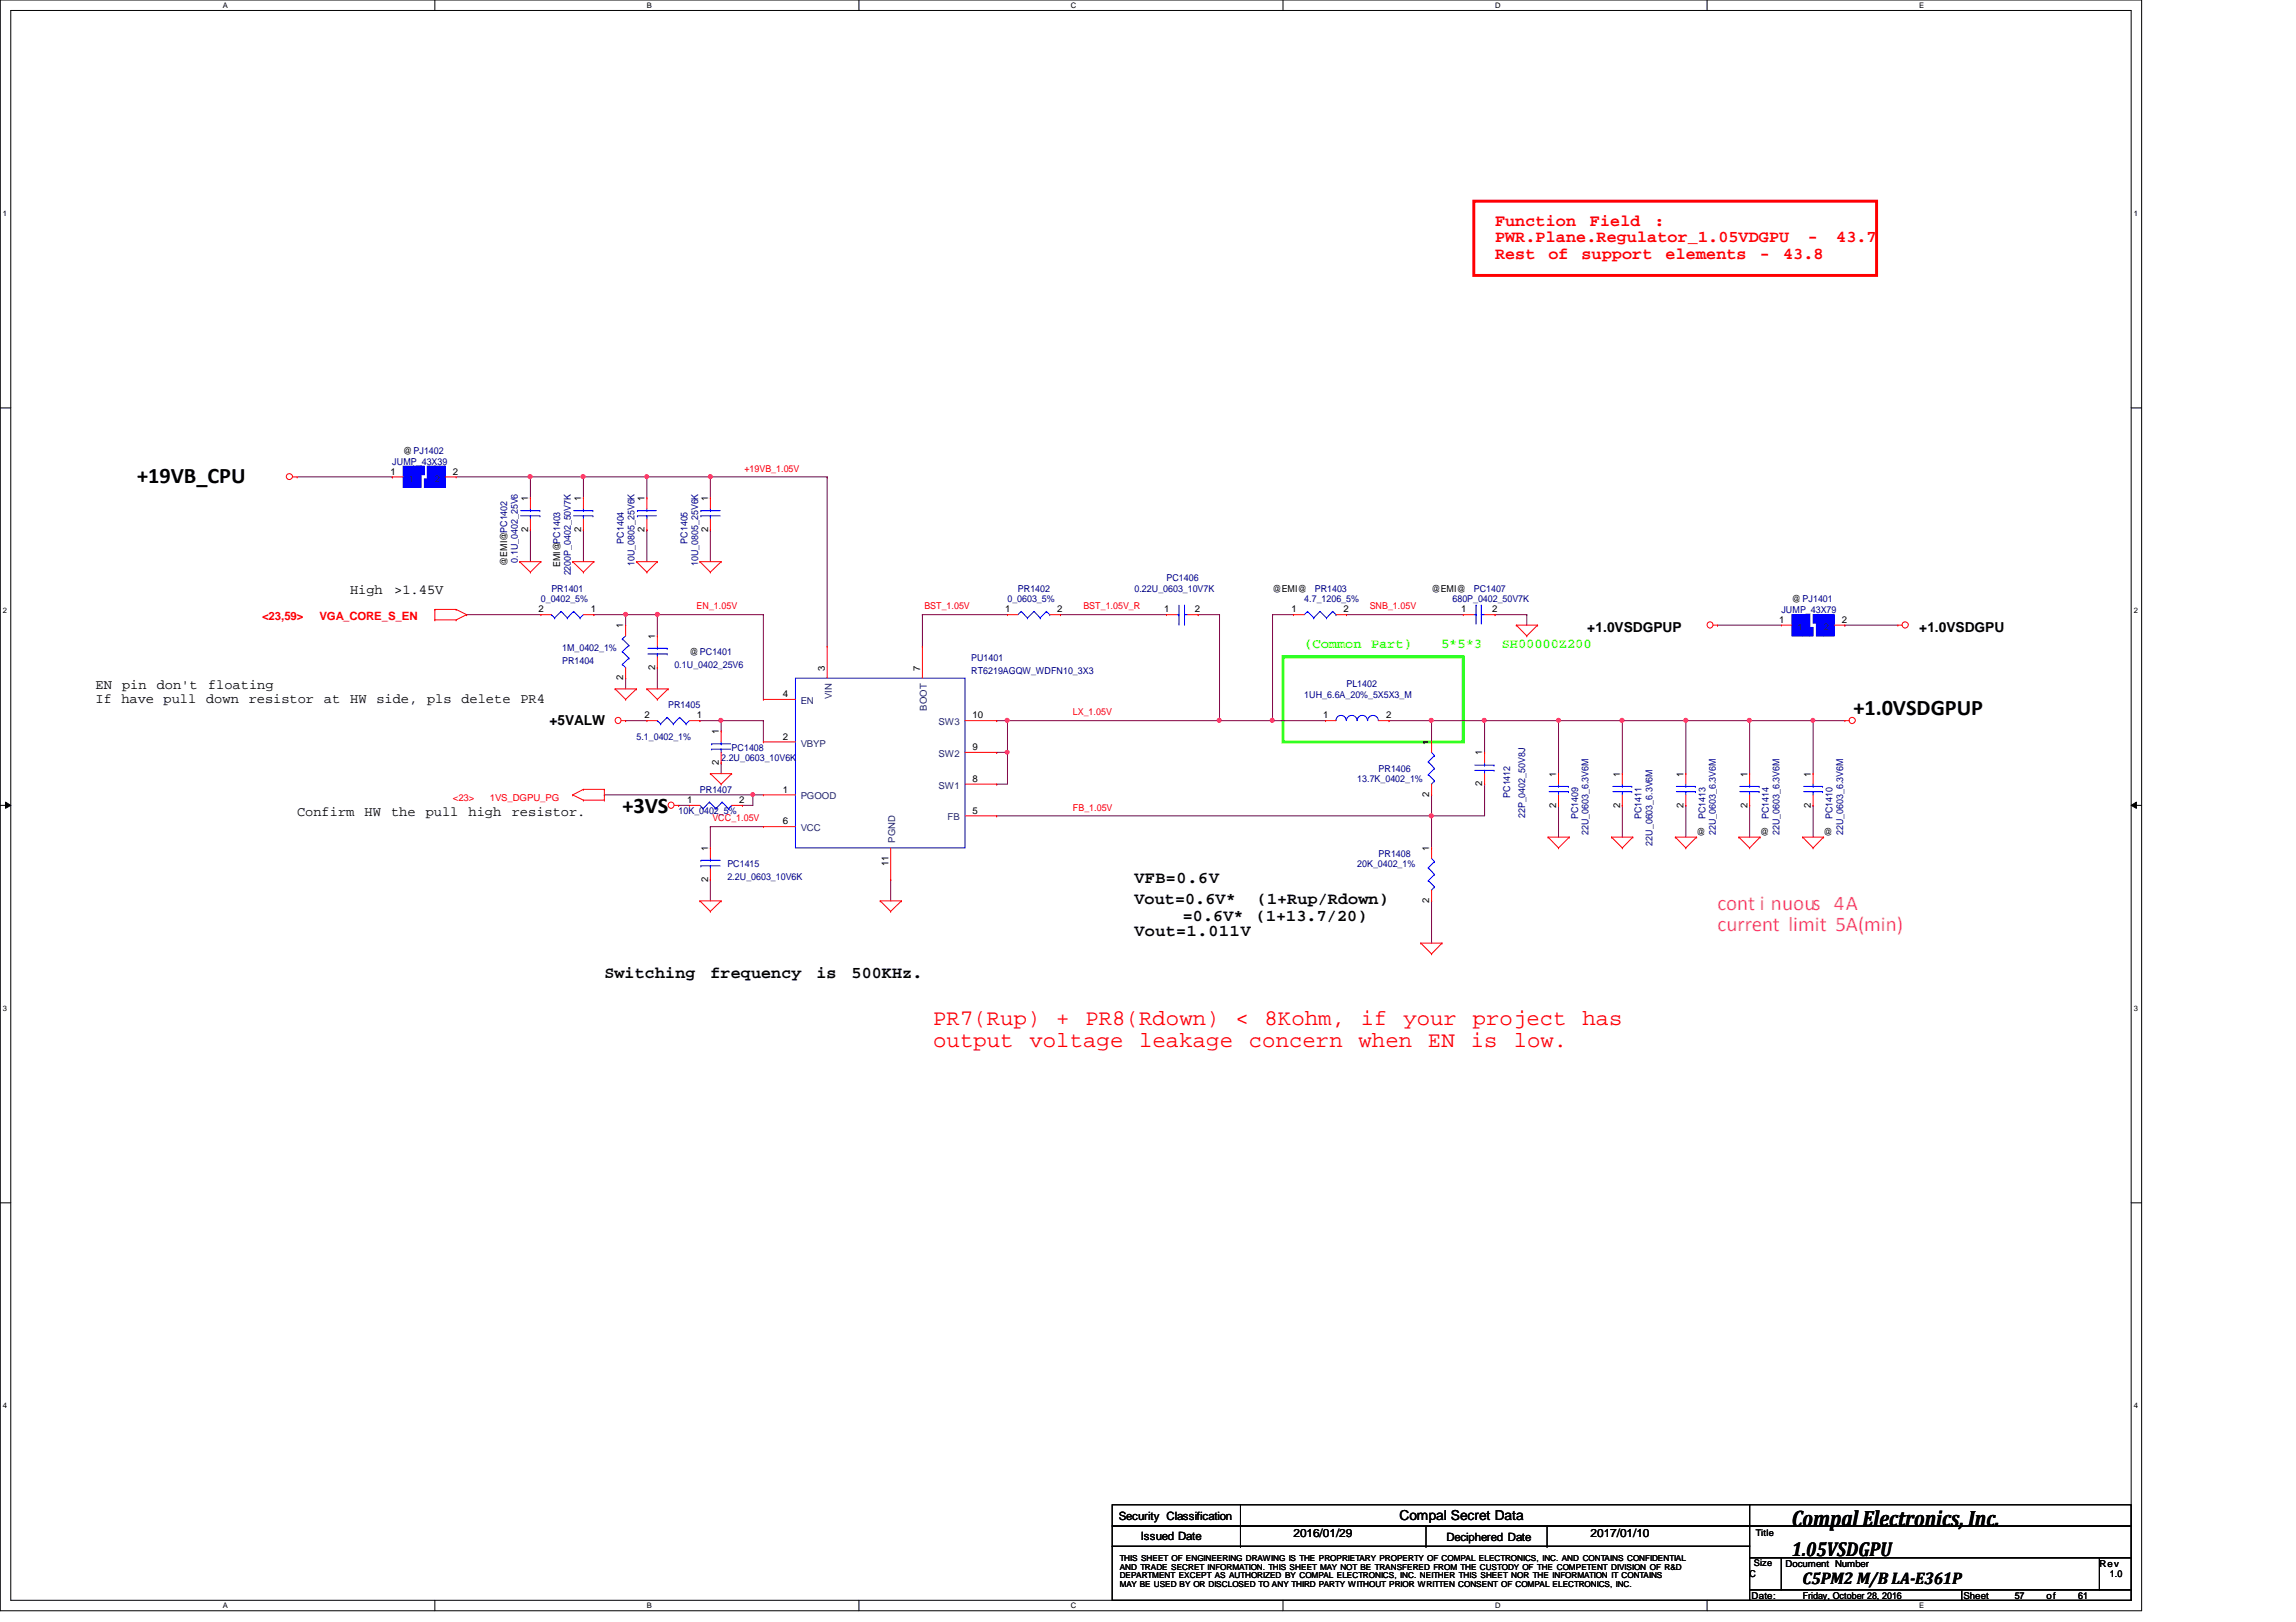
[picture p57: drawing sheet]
<svg xmlns="http://www.w3.org/2000/svg" width="297mm" height="210mm" viewBox="0 0 297 210" stroke-linecap="round" stroke-linejoin="round" font-family="sans-serif">
<defs><g id="words">
<g font-size="2.9">
<text x="17.7" y="62.5">+19VB_CPU</text>
<text x="239.8" y="92.6">+1.0VSDGPUP</text>
<text x="80.5" y="105.2">+3VS</text>
<text x="231.8" y="197.5">Compal Electronics, Inc.</text>
</g>
<g font-size="2.9" fill="#f00">
<text x="120.7" y="135.5">output</text>
<text x="120.7" y="132.6">PR7(Rup)</text>
<text x="133.2" y="135.5">voltage</text>
<text x="136.7" y="132.6">+</text>
<text x="140.4" y="132.6">PR8(Rdown)</text>
<text x="147.4" y="135.5">leakage</text>
<text x="159.8" y="132.6">&lt;</text>
<text x="161.6" y="135.5">concern</text>
<text x="163.6" y="132.6">8Kohm,</text>
<text x="175.8" y="135.5">when</text>
<text x="176.1" y="132.6">if</text>
<text x="181.6" y="132.6">your</text>
<text x="184.7" y="135.5">EN</text>
<text x="190.3" y="135.5">is</text>
<text x="190.5" y="132.6">project</text>
<text x="195.8" y="135.5">low.</text>
<text x="204.7" y="132.6">has</text>
</g>
<g font-size="2.7" fill="#f0f">
<text x="222.2" y="117.8">cont i nuous 4A</text>
<text x="222.2" y="120.5">current limit 5A(min)</text>
</g>
<text font-size="2.6" x="231.8" y="201.3">1.05VSDGPU</text>
<g font-size="2.2" fill="#f00">
<text x="193.4" y="29.2">Function</text>
<text x="205.7" y="29.2">Field</text>
<text x="214" y="29.2">:</text>
<text x="193.4" y="31.4">PWR.Plane.Regulator_1.05VDGPU</text>
<text x="193.4" y="33.5">Rest</text>
<text x="200.3" y="33.5">of</text>
<text x="204.6" y="33.5">support</text>
<text x="215.5" y="33.5">elements</text>
<text x="227.7" y="33.5">-</text>
<text x="230.7" y="33.5">43.8</text>
<text x="233.9" y="31.4">-</text>
<text x="237.6" y="31.4">43.7</text>
</g>
<g font-size="2.2">
<text x="146.8" y="117">Vout=0.6V*</text>
<text x="146.8" y="114.2">VFB=0.6V</text>
<text x="153" y="119.1">=0.6V*</text>
<text x="162.5" y="119.1">(1+13.7/20)</text>
<text x="162.6" y="117">(1+Rup/Rdown)</text>
<text x="146.8" y="121.1">Vout=1.011V</text>
<text x="78.2" y="126.6">Switching</text>
<text x="91.9" y="126.6">frequency</text>
<text x="105.6" y="126.6">is</text>
<text x="110.2" y="126.6">500KHz.</text>
<text x="233.2" y="205">C5PM2 M/B LA-E361P</text>
</g>
<g font-size="1.8">
<text x="45.3" y="76.8">High</text>
<text x="51" y="76.8">&gt;1.45V</text>
<text x="205.4" y="81.7">+1.0VSDGPUP</text>
<text x="248.3" y="81.7">+1.0VSDGPU</text>
<text x="12.4" y="89.2">EN</text>
<text x="15.8" y="89.2">pin</text>
<text x="20.3" y="89.2">don't</text>
<text x="26.9" y="89.2">floating</text>
<text x="12.4" y="90.9">If have pull</text>
<text x="26.7" y="90.9">down</text>
<text x="32.2" y="90.9">resistor</text>
<text x="41.9" y="90.9">at</text>
<text x="45.3" y="90.9">HW</text>
<text x="48.7" y="90.9">side,</text>
<text x="55.3" y="90.9">pls</text>
<text x="59.7" y="90.9">delete</text>
<text x="67.3" y="90.9">PR4</text>
<text x="71.1" y="93.8">+5VALW</text>
<text x="38.4" y="105.6">Confirm</text>
<text x="47.2" y="105.6">HW</text>
<text x="50.6" y="105.6">the</text>
<text x="55.1" y="105.6">pull</text>
<text x="60.6" y="105.6">high</text>
<text x="66.2" y="105.6">resistor.</text>
<text x="181.1" y="196.8">Compal Secret Data</text>
</g>
<g font-size="1.8" fill="#80ff00">
<text x="168.7" y="83.8">(Common Part)</text>
<text x="186.4" y="83.8">5*5*3</text>
<text x="194.3" y="83.8">SH00000Z200</text>
</g>
<g font-size="1.5" fill="#f00">
<text x="33.9" y="80.2">&lt;23,59&gt;</text>
<text x="41.3" y="80.2">VGA_CORE_S_EN</text>
</g>
<g font-size="1.5">
<text x="144.7" y="196.6">Security Classification</text>
<text x="147.6" y="199.3">Issued Date</text>
<text x="167.3" y="198.8">2016/01/29</text>
<text x="187.1" y="199.4">Deciphered Date</text>
<text x="205.8" y="198.8">2017/01/10</text>
</g>
<g font-size="1.2">
<text x="52.2" y="58.7">@PJ1402</text>
<text x="50.5" y="61.4">1</text>
<text x="58.6" y="61.4">2</text>
<text x="68.3" y="64.9" transform="rotate(-90 68.3 64.9)">1</text>
<text x="75.2" y="64.9" transform="rotate(-90 75.2 64.9)">1</text>
<text x="83.4" y="64.9" transform="rotate(-90 83.4 64.9)">1</text>
<text x="91.6" y="64.9" transform="rotate(-90 91.6 64.9)">1</text>
<text x="68.3" y="68.8" transform="rotate(-90 68.3 68.8)">2</text>
<text x="75.2" y="68.8" transform="rotate(-90 75.2 68.8)">2</text>
<text x="83.4" y="68.8" transform="rotate(-90 83.4 68.8)">2</text>
<text x="91.6" y="68.8" transform="rotate(-90 91.6 68.8)">2</text>
<text x="65.6" y="73.2" transform="rotate(-90 65.6 73.2)">@EMI@PC1402</text>
<text x="72.5" y="73.4" transform="rotate(-90 72.5 73.4)">EMI@PC1403</text>
<text x="164.6" y="76.6">@EMI@</text>
<text x="185.2" y="76.6">@EMI@</text>
<text x="231.8" y="77.9">@ PJ1401</text>
<text x="69.7" y="79.2">2</text>
<text x="76.5" y="79.2">1</text>
<text x="80.6" y="81.3" transform="rotate(-90 80.6 81.3)">1</text>
<text x="84.7" y="82.7" transform="rotate(-90 84.7 82.7)">1</text>
<text x="130" y="79.2">1</text>
<text x="136.8" y="79.2">2</text>
<text x="150.6" y="79.2">1</text>
<text x="154.6" y="79.2">2</text>
<text x="167.1" y="79.2">1</text>
<text x="173.8" y="79.2">2</text>
<text x="189" y="79.2">1</text>
<text x="193" y="79.2">2</text>
<text x="230.2" y="80.6">1</text>
<text x="238.3" y="80.6">2</text>
<text x="80.6" y="88.1" transform="rotate(-90 80.6 88.1)">2</text>
<text x="84.7" y="86.7" transform="rotate(-90 84.7 86.7)">2</text>
<text x="89.2" y="84.8">@PC1401</text>
<text x="106.7" y="86.8" transform="rotate(-90 106.7 86.8)">3</text>
<text x="119" y="86.8" transform="rotate(-90 119 86.8)">7</text>
<text x="83.4" y="93">2</text>
<text x="90.2" y="93">1</text>
<text x="93" y="95" transform="rotate(-90 93 95)">1</text>
<text x="101.3" y="95.7">2</text>
<text x="101.3" y="90.2">4</text>
<text x="125.8" y="93">10</text>
<text x="171.2" y="93">1</text>
<text x="179.3" y="93">2</text>
<text x="93" y="99" transform="rotate(-90 93 99)">2</text>
<text x="125.8" y="101.2">8</text>
<text x="125.8" y="97.1">9</text>
<text x="184.9" y="96.4" transform="rotate(-90 184.9 96.4)">1</text>
<text x="191.8" y="101.8" transform="rotate(-90 191.8 101.8)">2</text>
<text x="191.8" y="97.7" transform="rotate(-90 191.8 97.7)">1</text>
<text x="201.3" y="100.5" transform="rotate(-90 201.3 100.5)">1</text>
<text x="209.6" y="100.5" transform="rotate(-90 209.6 100.5)">1</text>
<text x="217.8" y="100.5" transform="rotate(-90 217.8 100.5)">1</text>
<text x="226.1" y="100.5" transform="rotate(-90 226.1 100.5)">1</text>
<text x="234.3" y="100.5" transform="rotate(-90 234.3 100.5)">1</text>
<text x="88.9" y="103.9">1</text>
<text x="95.6" y="103.9">2</text>
<text x="101.3" y="102.6">1</text>
<text x="101.3" y="106.7">6</text>
<text x="125.8" y="105.3">5</text>
<text x="184.9" y="103.1" transform="rotate(-90 184.9 103.1)">2</text>
<text x="201.3" y="104.5" transform="rotate(-90 201.3 104.5)">2</text>
<text x="209.6" y="104.5" transform="rotate(-90 209.6 104.5)">2</text>
<text x="217.8" y="104.5" transform="rotate(-90 217.8 104.5)">2</text>
<text x="226.1" y="104.5" transform="rotate(-90 226.1 104.5)">2</text>
<text x="234.3" y="104.5" transform="rotate(-90 234.3 104.5)">2</text>
<text x="91.6" y="110.1" transform="rotate(-90 91.6 110.1)">1</text>
<text x="114.9" y="112.1" transform="rotate(-90 114.9 112.1)">11</text>
<text x="184.9" y="110.1" transform="rotate(-90 184.9 110.1)">1</text>
<text x="219.5" y="108.1">@</text>
<text x="227.7" y="108.1">@</text>
<text x="235.9" y="108.1">@</text>
<text x="91.6" y="114.1" transform="rotate(-90 91.6 114.1)">2</text>
<text x="184.9" y="116.8" transform="rotate(-90 184.9 116.8)">2</text>
<text x="226.9" y="202.7">Size</text>
<text x="227.2" y="198.7">Title</text>
<text x="231" y="202.7">Document Number</text>
<text x="271.6" y="202.7">Rev</text>
<text x="226.4" y="204.1">C</text>
<text x="226.6" y="206.9">Date:</text>
<text x="233.2" y="206.9">Friday, October 28, 2016</text>
<text x="254" y="206.9">Sheet</text>
<text x="260.6" y="206.9">57</text>
<text x="264.7" y="206.9">of</text>
<text x="268.9" y="206.9">61</text>
<text x="273" y="204.1">1.0</text>
</g>
<g font-size="1.2" fill="#000080">
<text x="50.8" y="60.1">JUMP_43X39</text>
<text x="80.7" y="70.4" transform="rotate(-90 80.7 70.4)">PC1404</text>
<text x="88.9" y="70.4" transform="rotate(-90 88.9 70.4)">PC1405</text>
<text x="67" y="72.8" transform="rotate(-90 67 72.8)">0.1U_0402_25V6</text>
<text x="70" y="77.9">0_0402_5%</text>
<text x="71.3" y="76.6">PR1401</text>
<text x="73.9" y="74.5" transform="rotate(-90 73.9 74.5)">2200P_0402_50V7K</text>
<text x="82.1" y="73.2" transform="rotate(-90 82.1 73.2)">10U_0805_25V6K</text>
<text x="90.3" y="73.2" transform="rotate(-90 90.3 73.2)">10U_0805_25V6K</text>
<text x="130.3" y="77.9">0_0603_5%</text>
<text x="131.7" y="76.6">PR1402</text>
<text x="146.8" y="76.6">0.22U_0603_10V7K</text>
<text x="150.9" y="75.2">PC1406</text>
<text x="168.7" y="77.9">4.7_1206_5%</text>
<text x="170.1" y="76.6">PR1403</text>
<text x="187.9" y="77.9">680P_0402_50V7K</text>
<text x="190.7" y="76.6">PC1407</text>
<text x="230.5" y="79.3">JUMP_43X79</text>
<text x="72.7" y="85.9">PR1404</text>
<text x="72.7" y="84.2">1M_0402_1%</text>
<text x="87.2" y="86.4">0.1U_0402_25V6</text>
<text x="125.6" y="85.6">PU1401</text>
<text x="125.6" y="87.2">RT6219AGQW_WDFN10_3X3</text>
<text x="174.2" y="88.9">PL1402</text>
<text x="82.3" y="95.8">5.1_0402_1%</text>
<text x="86.4" y="91.7">PR1405</text>
<text x="168.7" y="90.3">1UH_6.6A_20%_5X5X3_M</text>
<text x="93.3" y="98.5">2.2U_0603_10V6K</text>
<text x="94.7" y="97.2">PC1408</text>
<text x="175.6" y="101.3">13.7K_0402_1%</text>
<text x="178.3" y="99.9">PR1406</text>
<text x="87.8" y="105.4">10K_0402_5%</text>
<text x="90.5" y="102.6">PR1407</text>
<text x="195.4" y="103.3" transform="rotate(-90 195.4 103.3)">PC1412</text>
<text x="197.3" y="105.9" transform="rotate(-90 197.3 105.9)">22P_0402_50V8J</text>
<text x="204.2" y="106" transform="rotate(-90 204.2 106)">PC1409</text>
<text x="212.4" y="106" transform="rotate(-90 212.4 106)">PC1411</text>
<text x="220.6" y="106" transform="rotate(-90 220.6 106)">PC1413</text>
<text x="228.9" y="106" transform="rotate(-90 228.9 106)">PC1414</text>
<text x="237.1" y="106" transform="rotate(-90 237.1 106)">PC1410</text>
<text x="94.1" y="112.2">PC1415</text>
<text x="94.1" y="113.9">2.2U_0603_10V6K</text>
<text x="175.6" y="112.2">20K_0402_1%</text>
<text x="178.3" y="110.9">PR1408</text>
<text x="205.5" y="108.1" transform="rotate(-90 205.5 108.1)">22U_0603_6.3V6M</text>
<text x="213.8" y="109.4" transform="rotate(-90 213.8 109.4)">22U_0603_6.3V6M</text>
<text x="222" y="108.1" transform="rotate(-90 222 108.1)">22U_0603_6.3V6M</text>
<text x="230.2" y="108.1" transform="rotate(-90 230.2 108.1)">22U_0603_6.3V6M</text>
<text x="238.5" y="108.1" transform="rotate(-90 238.5 108.1)">22U_0603_6.3V6M</text>
</g>
<g font-size="1.2" fill="#004080">
<text x="52.8" y="62.3">1</text>
<text x="56.3" y="62.3">2</text>
<text x="232.5" y="81.5">1</text>
<text x="236" y="81.5">2</text>
<text x="103.6" y="91.1">EN</text>
<text x="107.6" y="90.5" transform="rotate(-90 107.6 90.5)">VIN</text>
<text x="119.9" y="92" transform="rotate(-90 119.9 92)">BOOT</text>
<text x="121.4" y="93.9">SW3</text>
<text x="103.6" y="96.6">VBYP</text>
<text x="121.4" y="98">SW2</text>
<text x="103.6" y="103.5">PGOOD</text>
<text x="103.6" y="107.6">VCC</text>
<text x="121.4" y="102.1">SW1</text>
<text x="122.6" y="106.2">FB</text>
<text x="115.8" y="109.1" transform="rotate(-90 115.8 109.1)">PGND</text>
</g>
<g font-size="1.2" fill="#f00">
<text x="96.3" y="61">+19VB_1.05V</text>
<text x="90.1" y="78.9">EN_1.05V</text>
<text x="119.6" y="78.9">BST_1.05V</text>
<text x="140.2" y="78.9">BST_1.05V_R</text>
<text x="177.2" y="78.9">SNB_1.05V</text>
<text x="138.8" y="92.6">LX_1.05V</text>
<text x="58.6" y="103.7">&lt;23&gt;</text>
<text x="63.4" y="103.7">1VS_DGPU_PG</text>
<text x="92.2" y="106.3">VCC_1.05V</text>
<text x="138.8" y="104.9">FB_1.05V</text>
</g>
<g font-size="1.1">
<text x="144.9" y="202">THIS SHEET OF ENGINEERING DRAWING IS THE PROPRIETARY PROPERTY OF COMPAL ELECTRONICS, INC. AND CONTAINS CONFIDENTIAL</text>
<text x="144.9" y="203.1">AND TRADE SECRET INFORMATION. THIS SHEET MAY NOT BE TRANSFERED FROM THE CUSTODY OF THE COMPETENT DIVISION OF R&amp;D</text>
<text x="144.9" y="204.2">DEPARTMENT EXCEPT AS AUTHORIZED BY COMPAL ELECTRONICS, INC. NEITHER THIS SHEET NOR THE INFORMATION IT CONTAINS</text>
<text x="144.9" y="205.3">MAY BE USED BY OR DISCLOSED TO ANY THIRD PARTY WITHOUT PRIOR WRITTEN CONSENT OF COMPAL ELECTRONICS, INC.</text>
</g>
<g font-size="1">
<text x="28.8" y="1">A</text>
<text x="83.7" y="1">B</text>
<text x="138.6" y="1">C</text>
<text x="193.4" y="1">D</text>
<text x="248.3" y="1">E</text>
<text x=".4" y="27.9">1</text>
<text x="276.1" y="27.9">1</text>
<text x=".4" y="79.4">2</text>
<text x="276.1" y="79.4">2</text>
<text x=".4" y="130.8">3</text>
<text x="276.1" y="130.8">3</text>
<text x=".4" y="182.2">4</text>
<text x="276.1" y="182.2">4</text>
<text x="28.8" y="208.1">A</text>
<text x="83.7" y="208.1">B</text>
<text x="138.6" y="208.1">C</text>
<text x="193.4" y="208.1">D</text>
<text x="248.3" y="208.1">E</text>
</g>
</g></defs>
<path d="M0 0h277.1v208.4h-277.1zM1.4 1.4h274.3v205.7h-274.3z" fill="none" stroke="#000" stroke-width=".13"/>
<g fill="#fff">
<path d="M28.8 .1h.7v1.1h-.7z"/>
<path d="M28.8 207.2h.7v1.1h-.7z"/>
</g>
<path d="M56.3 0v1.4M56.3 207.1v1.3" fill="none" stroke="#000" stroke-width=".13"/>
<g fill="#fff">
<path d="M83.7 .1h.6v1.1h-.6z"/>
<path d="M83.7 207.2h.6v1.1h-.6z"/>
</g>
<path d="M111.1 0v1.4M111.1 207.1v1.3" fill="none" stroke="#000" stroke-width=".13"/>
<g fill="#fff">
<path d="M138.6 .1h.7v1.1h-.7z"/>
<path d="M138.6 207.2h.7v1.1h-.7z"/>
</g>
<path d="M166 0v1.4M166 207.1v1.3" fill="none" stroke="#000" stroke-width=".13"/>
<g fill="#fff">
<path d="M193.4 .1h.7v1.1h-.7z"/>
<path d="M193.4 207.2h.7v1.1h-.7z"/>
</g>
<path d="M220.8 0v1.4M220.8 207.1v1.3" fill="none" stroke="#000" stroke-width=".13"/>
<g fill="#fff">
<path d="M248.3 .1h.6v1.1h-.6z"/>
<path d="M248.3 207.2h.6v1.1h-.6z"/>
<path d="M.4 27.1h.5v1.1h-.5z"/>
<path d="M276.1 27.1h.5v1.1h-.5z"/>
<path d="M.4 78.5h.5v1.1h-.5z"/>
<path d="M276.1 78.5h.5v1.1h-.5z"/>
</g>
<path d="M0 52.8h1.4M275.7 52.8h1.4" fill="none" stroke="#000" stroke-width=".13"/>
<g fill="#fff">
<path d="M.4 129.9h.5v1.1h-.5z"/>
<path d="M276.1 129.9h.5v1.1h-.5z"/>
</g>
<path d="M0 104.2h1.4M.7 103.8l.7 .4-.7 .4zM275.7 104.2l.7-.4v.8zM275.7 104.2h1.4" fill="none" stroke="#000" stroke-width=".13"/>
<path d="M.7 103.8l.7 .4-.7 .4zM275.7 104.2l.7-.4v.8z" fill="#000"/>
<g fill="#fff">
<path d="M.4 181.4h.5v1.1h-.5z"/>
<path d="M276.1 181.4h.5v1.1h-.5z"/>
</g>
<path d="M0 155.7h1.4M275.7 155.7h1.4" fill="none" stroke="#000" stroke-width=".13"/>
<path d="M190.7 26h52.1v9.6h-52.1z" fill="none" stroke="#f00" stroke-width=".38"/>
<path d="M166 85h23.3v11h-23.3z" fill="none" stroke="#0f0" stroke-width=".38"/>
<g fill="none" stroke="#800040" stroke-width=".13">
<path d="M119.3 79.5h11M119.3 79.5h.1M119.3 79.5v4.2M128.9 97.4h.1M130.3 93.3h.1M130.3 93.3v4.1h-1.4M222.2 80.9h.1M222.2 80.9h8.3M238.7 80.9h.1M238.7 80.9h6.8M91.9 113.8h.1M91.9 107h.1"/>
<path d="M91.9 107v2.7M91.9 113.8v2.8M91.9 107h6.9"/>
</g>
<circle cx="130.3" cy="97.3" r=".25" fill="#f0f"/>
<circle cx="130.3" cy="97.3" r=".25" fill="none" stroke="#f0f" stroke-width=".13"/>
<g fill="none" stroke="#800040" stroke-width=".13">
<path d="M128.9 93.3h1.4M128.9 93.3h.1M130.3 97.4h.1M130.3 97.4v4.1h-1.4M179.7 93.3h5.5M179.7 93.3h.1M185.2 93.3h.1M185.2 93.3v2.7M78.2 102.9h19.2M78.2 102.9h.1M128.9 101.5h.1M185.2 105.6h.1"/>
<path d="M185.2 105.6h6.9"/>
</g>
<path d="M97.2 102.6h.2l.2 .1-.1 .3-.1 .1-.2-.1z" fill-rule="evenodd" fill="#f0f"/>
<path d="M97.2 102.6h.2l.2 .1-.1 .3-.1 .1-.2-.1z" fill="none" stroke="#f0f" stroke-width=".13"/>
<path d="M68.6 61.7h6.9M68.6 61.7h.1M68.6 68.6h.1M68.6 61.7v2.7M68.6 68.6v4.1M87.8 104.2h1.4M87.8 104.2h.1M96.1 104.2h.1M97.4 102.9h1.4M97.4 102.9h.1M97.4 102.9v1.3h-1.3" fill="none" stroke="#800040" stroke-width=".13"/>
<circle cx="75.4" cy="61.7" r=".26" fill="#f0f"/>
<circle cx="75.4" cy="61.7" r=".26" fill="none" stroke="#f0f" stroke-width=".13"/>
<circle cx="68.6" cy="61.7" r=".26" fill="#f0f"/>
<circle cx="68.6" cy="61.7" r=".26" fill="none" stroke="#f0f" stroke-width=".13"/>
<path d="M80.9 79.5h4.1M80.9 79.5h.1M80.9 79.5v1.4M80.9 87.8h.1M80.9 87.8v1.4M93.3 93.3h5.5M93.3 93.3h.1" fill="none" stroke="#800040" stroke-width=".13"/>
<circle cx="93.3" cy="93.2" r=".26" fill="#f0f"/>
<circle cx="93.3" cy="93.2" r=".26" fill="none" stroke="#f0f" stroke-width=".13"/>
<path d="M76.8 79.5h4.1M76.8 79.5h.1M90.5 93.3h.1M90.5 93.3h2.8M93.3 93.3h.1M93.3 98.7h.1M93.3 93.3v1.3M93.3 98.7v1.4M98.8 93.3h.1M98.8 93.3v2.7" fill="none" stroke="#800040" stroke-width=".13"/>
<circle cx="80.9" cy="79.5" r=".26" fill="#f0f"/>
<circle cx="80.9" cy="79.5" r=".26" fill="none" stroke="#f0f" stroke-width=".13"/>
<g fill="none" stroke="#800040" stroke-width=".13">
<path d="M38.4 61.7h12.4M50.8 61.7h.1M83.7 68.6h.1M83.7 68.6v4.1M91.9 61.7h15.1M91.9 61.7h.1M98.8 79.5h.1M98.8 79.5v11M164.6 79.5h2.7M164.6 79.5h.1M174.2 79.5h15.1M174.2 79.5h.1"/>
<path d="M80.9 93.3h2.8M80.9 93.3h.1M234.6 93.3h.1M234.6 93.3v6.8M128.9 105.6h56.3M128.9 105.6h.1M234.6 104.2h.1M234.6 104.2v4.1"/>
</g>
<circle cx="91.9" cy="61.7" r=".26" fill="#f0f"/>
<circle cx="91.9" cy="61.7" r=".26" fill="none" stroke="#f0f" stroke-width=".13"/>
<path d="M226.4 93.3h.1M226.4 93.3h8.2" fill="none" stroke="#800040" stroke-width=".13"/>
<path d="M234.4 93h.1l.2 .1v.3l-.2 .1-.1-.1z" fill-rule="evenodd" fill="#f0f"/>
<path d="M234.4 93h.1l.2 .1v.3l-.2 .1-.1-.1z" fill="none" stroke="#f0f" stroke-width=".13"/>
<circle cx="226.3" cy="93.2" r=".26" fill="#f0f"/>
<circle cx="226.3" cy="93.2" r=".26" fill="none" stroke="#f0f" stroke-width=".13"/>
<path d="M185.2 93.3h.1M185.2 93.3h6.9" fill="none" stroke="#800040" stroke-width=".13"/>
<circle cx="192" cy="93.2" r=".26" fill="#f0f"/>
<circle cx="192" cy="93.2" r=".26" fill="none" stroke="#f0f" stroke-width=".13"/>
<circle cx="185.2" cy="93.2" r=".26" fill="#f0f"/>
<circle cx="185.2" cy="93.2" r=".26" fill="none" stroke="#f0f" stroke-width=".13"/>
<path d="M185.2 102.9h.1M185.2 102.9v2.7" fill="none" stroke="#800040" stroke-width=".13"/>
<circle cx="185.2" cy="105.6" r=".26" fill="#f0f"/>
<circle cx="185.2" cy="105.6" r=".26" fill="none" stroke="#f0f" stroke-width=".13"/>
<g fill="none" stroke="#800040" stroke-width=".13">
<path d="M192.1 93.3h17.8M192.1 93.3h.1M192.1 93.3v4.1M201.6 93.3h.1M201.6 93.3v6.8M209.9 93.3h.1M209.9 93.3v6.8M234.6 93.3h4.1M234.6 93.3h.1M185.2 116.6h.1M185.2 105.6h.1M185.2 105.6v4.1"/>
<path d="M185.2 116.6v5.4M192.1 101.5h.1M192.1 101.5v4.1M201.6 104.2h.1M201.6 104.2v4.1M209.9 104.2h.1M209.9 104.2v4.1"/>
</g>
<circle cx="209.8" cy="93.2" r=".26" fill="#f0f"/>
<circle cx="209.8" cy="93.2" r=".26" fill="none" stroke="#f0f" stroke-width=".13"/>
<circle cx="201.6" cy="93.2" r=".26" fill="#f0f"/>
<circle cx="201.6" cy="93.2" r=".26" fill="none" stroke="#f0f" stroke-width=".13"/>
<path d="M155 79.5h2.8M155 79.5h.1M157.8 79.5h.1M157.8 79.5v13.8h-27.5M130.3 93.3h.1" fill="none" stroke="#800040" stroke-width=".13"/>
<circle cx="157.7" cy="93.2" r=".26" fill="#f0f"/>
<circle cx="157.7" cy="93.2" r=".26" fill="none" stroke="#f0f" stroke-width=".13"/>
<circle cx="130.3" cy="93.2" r=".26" fill="#f0f"/>
<circle cx="130.3" cy="93.2" r=".26" fill="none" stroke="#f0f" stroke-width=".13"/>
<path d="M75.5 61.7h8.2M75.5 61.7h.1M83.7 61.7h.1M83.7 61.7v2.7M164.6 79.5h.1M164.6 79.5v13.8" fill="none" stroke="#800040" stroke-width=".13"/>
<circle cx="164.6" cy="93.2" r=".26" fill="#f0f"/>
<circle cx="164.6" cy="93.2" r=".26" fill="none" stroke="#f0f" stroke-width=".13"/>
<g fill="none" stroke="#800040" stroke-width=".13">
<path d="M59 61.7h9.6M68.6 61.7h.1M75.5 61.7h.1M75.5 68.6h.1M75.5 61.7v2.7M75.5 68.6v4.1M83.7 61.7h8.2M83.7 61.7h.1M91.9 61.7h.1M91.9 61.7v2.7M137.2 79.5h.1M137.2 79.5h13.7"/>
<path d="M193.4 79.5h.1M193.4 79.5h4.1M197.5 79.5h.1M197.5 79.5v1.4"/>
</g>
<path d="M83.5 61.5l.1-.1 .3 .1-.1 .4h-.2h-.1z" fill-rule="evenodd" fill="#f0f"/>
<path d="M83.5 61.5l.1-.1 .3 .1-.1 .4h-.2h-.1z" fill="none" stroke="#f0f" stroke-width=".13"/>
<path d="M91.9 68.6h.1M91.9 68.6v4.1M157.8 93.3h.1M157.8 93.3h13.7M164.6 93.3h.1M209.9 93.3h8.2M209.9 93.3h.1M218.1 93.3h.1M218.1 93.3v6.8M218.1 104.2h.1M218.1 104.2v4.1" fill="none" stroke="#800040" stroke-width=".13"/>
<circle cx="218.1" cy="93.2" r=".26" fill="#f0f"/>
<circle cx="218.1" cy="93.2" r=".26" fill="none" stroke="#f0f" stroke-width=".13"/>
<path d="M85 79.5h13.8M85 79.5h.1M107 61.7h.1M107 61.7v22M218.1 93.3h.1M218.1 93.3h8.3M226.4 93.3h.1M226.4 93.3v6.8M115.2 113.8h.1M115.2 113.8v2.8M226.4 104.2h.1M226.4 104.2v4.1" fill="none" stroke="#800040" stroke-width=".13"/>
<circle cx="85" cy="79.5" r=".26" fill="#f0f"/>
<circle cx="85" cy="79.5" r=".26" fill="none" stroke="#f0f" stroke-width=".13"/>
<path d="M60.4 79.5h.1M60.4 79.5h9.6M85 79.5h.1M85 79.5v2.8M85 86.4h.1M85 86.4v2.8" fill="none" stroke="#800040" stroke-width=".13"/>
<g fill="none" stroke="#f00" stroke-width=".13">
<path d="M37.9 61.7h.5M38.4 61.7h.1M56.3 78.9h.1M56.3 78.9h2.7M56.3 78.9v1.3M59 78.9h.1M59 78.9l1.4 .6M60.4 79.5h.1M60.4 79.5l-1.4 .7M67.2 72.7h.1M67.2 72.7l1.4 1.3M67.2 72.7h2.8"/>
<path d="M68.6 74h.1M70 79.5h1.3M70 72.7h.1M70 79.5h.1M70 72.7l-1.4 1.3M74.1 72.7h.1M74.1 72.7l1.4 1.3M74.1 72.7h2.7M75.5 74h.1M75.5 64.4h.1M75.5 68.6h.1M75.5 79.5h1.3"/>
<path d="M75.5 64.4v1.4M75.5 67.2v1.4M76.8 72.7l-1.3 1.3M76.8 72.7h.1M76.8 79.5h.1M82.3 72.7l1.4 1.3M82.3 72.7h.1M82.3 72.7h2.7M83.7 74h.1M83.7 64.4h.1M83.7 68.6h.1M83.7 64.4v1.4"/>
<path d="M83.7 67.2v1.4M85 72.7h.1M85 72.7l-1.3 1.3M90.5 72.7l1.4 1.3M90.5 72.7h.1M90.5 72.7h2.8M91.9 74h.1M93.3 72.7h.1M93.3 72.7l-1.4 1.3M130.3 79.5h.1M130.3 79.5h1.4M135.8 79.5h1.4"/>
<path d="M137.2 79.5h.1M56.3 80.2h.1M56.3 80.2h2.7M59 80.2h.1M79.6 89.2h.1M79.6 89.2l1.3 1.3M79.6 89.2h2.7M80.4 93.3h.5M80.9 93.3h.1M80.9 90.5h.1M82.3 89.2h.1M82.3 89.2l-1.4 1.3"/>
<path d="M83.7 89.2h.1M83.7 93.3h.1M83.7 89.2l1.3 1.3M83.7 89.2h2.7M83.7 93.3h1.3M85 90.5h.1M86.4 89.2h.1M86.4 89.2l-1.4 1.3M89.2 93.3h1.3M90.5 93.3h.1M98.8 96h.1M98.8 90.5h.1"/>
<path d="M98.8 96h4.1M98.8 90.5h4.1M107 83.7h.1M107 83.7v4.1M119.3 83.7h.1M119.3 83.7v4.1M124.8 93.3h4.1M124.8 97.4h4.1M128.9 93.3h.1M128.9 97.4h.1M171.5 93.3h1.3M171.5 93.3h.1"/>
<path d="M178.3 93.3h1.4M179.7 93.3h.1M185.2 96h.1M185.2 96v1.4M192.1 97.4h.1M192.1 97.4v1.3M196.2 80.9h2.7M196.2 80.9h.1M196.2 80.9l1.3 1.4M197.5 82.3h.1M198.9 80.9h.1M198.9 80.9l-1.4 1.4"/>
<path d="M221.7 80.9h.5M222.2 80.9h.1M238.7 93.3h.5M238.7 93.3h.1M245.5 80.9h.6M245.5 80.9h.1M74.1 102.9l1.4 .6M74.1 102.9h.1M75.5 102.2h.1M75.5 103.5h.1M75.5 102.2h2.7M75.5 103.5h2.7"/>
<path d="M75.5 102.2l-1.4 .7M78.2 102.2h.1M78.2 103.5h.1M78.2 102.2v1.3M87.2 104.2h.6M87.8 104.2h.1M90.5 116.6h.1M90.5 116.6l1.4 1.3M90.5 116.6h2.8M91.9 117.9h.1M91.9 100.1h.1M91.9 109.7h.1"/>
<path d="M91.9 113.8h.1M91.9 100.1l1.4 1.4M91.9 109.7v1.4M91.9 112.4v1.4M91.9 100.1h2.8M93.3 116.6l-1.4 1.3M93.3 116.6h.1M93.3 101.5h.1M94.7 100.1h.1M94.7 100.1l-1.4 1.4M98.8 102.9h.1M98.8 107h.1"/>
<path d="M98.8 102.9h4.1M98.8 107h4.1M113.9 116.6h.1M113.9 116.6l1.3 1.3M113.9 116.6h2.7M115.2 117.9h.1M115.2 113.8h.1M115.2 109.7v4.1M116.6 116.6l-1.4 1.3M116.6 116.6h.1M124.8 105.6h4.1M124.8 101.5h4.1"/>
<path d="M128.9 105.6h.1M128.9 101.5h.1M185.2 102.9h.1M185.2 101.5v1.4M192.1 101.5h.1M192.1 100.1v1.4M200.3 108.3h2.7M200.3 108.3h.1M200.3 108.3l1.3 1.4M201.6 109.7h.1M203 108.3l-1.4 1.4M203 108.3h.1"/>
<path d="M208.5 108.3h.1M208.5 108.3l1.4 1.4M208.5 108.3h2.7M209.9 109.7h.1M211.2 108.3l-1.3 1.4M211.2 108.3h.1M216.7 108.3h2.8M216.7 108.3h.1M216.7 108.3l1.4 1.4M218.1 109.7h.1M218.1 100.1h.1M218.1 104.2h.1"/>
<path d="M218.1 100.1v1.4M218.1 102.9v1.3M219.5 108.3l-1.4 1.4M219.5 108.3h.1M225 108.3h.1M225 108.3l1.4 1.4M225 108.3h2.7M226.4 109.7h.1M226.4 100.1h.1M226.4 104.2h.1M226.4 100.1v1.4M226.4 102.9v1.3"/>
<path d="M227.7 108.3l-1.3 1.4M227.7 108.3h.1M233.2 108.3h2.7M233.2 108.3h.1M233.2 108.3l1.4 1.4M234.6 109.7h.1M235.9 108.3h.1M235.9 108.3l-1.3 1.4M183.8 122h2.8M183.8 122h.1M183.8 122l1.4 1.4M185.2 123.4h.1"/>
<path d="M186.6 122l-1.4 1.4M186.6 122h.1"/>
<circle cx="37.4" cy="61.7" r=".39"/>
<circle cx="80" cy="93.2" r=".39"/>
<circle cx="221.2" cy="80.9" r=".39"/>
<circle cx="239.6" cy="93.2" r=".4"/>
<circle cx="246.5" cy="80.9" r=".4"/>
<circle cx="86.8" cy="104.2" r=".39"/>
</g>
<g fill="none" stroke="#000" stroke-width=".13">
<path d="M143.9 194.7h82.5v2.8h-82.5zM143.9 197.5h82.5v2.6h-82.5zM160.5 197.5h.1M160.5 194.7v5.4M184.5 197.5v2.6M200.1 197.5v2.6M226.4 194.7h49.3v2.8h-49.3zM226.4 197.5h49.3v4.1h-49.3zM143.9 200.1h82.5v7h-82.5zM160.5 200.1h.1M184.5 200.1h.1M200.1 200.1h.1"/>
<path d="M226.4 201.6h4.1v4.1h-4.1zM226.4 205.7h27.4v1.4h-27.4zM230.5 201.6h41.1v4.1h-41.1zM253.8 205.7h21.9v1.4h-21.9zM271.6 201.6h4.1v4.1h-4.1z"/>
</g>
<g fill="none" stroke="#00f" stroke-width=".13">
<path d="M71.3 79.5l.5 .5M71.3 79.5h.1M71.8 80h.1M72.6 79.1l.8 .9M72.6 79.1h.1M72.6 79.1l-.8 .9M73.4 80h.1M74.2 79.1l.9 .9M74.2 79.1h.1M74.2 79.1l-.8 .9M74.2 66.8h2.5M74.2 66.1h2.5"/>
<path d="M75.1 80h.1M75.5 66.1h.1M75.5 66.8h.1M75.5 79.5l-.4 .5M75.5 65.8v.3M75.5 66.8v.4M76.7 66.8h.1M76.7 66.1h.1M82.5 66.8h.1M82.5 66.1h.1M82.5 66.8h2.4M82.5 66.1h2.4"/>
<path d="M83.7 66.1h.1M83.7 66.8h.1M83.7 65.8v.3M83.7 66.8v.4M132.1 79.1h.1M132.1 79.1l.8 .9M132.1 79.1l-.4 .4M132.9 80h.1M133.8 79.1h.1M133.8 79.1l.8 .9M133.8 79.1l-.9 .9M134.6 80h.1"/>
<path d="M135.4 79.1l-.8 .9M135.4 79.1h.1M135.4 79.1l.4 .4M135.8 79.5h.1M85 93.3l.5 .4M85 93.3h.1M85.5 93.7h.1M86.3 92.8l.8 .9M86.3 92.8h.1M86.3 92.8l-.8 .9M87.1 93.7h.1M87.9 92.8l.9 .9"/>
<path d="M87.9 92.8h.1M87.9 92.8l-.8 .9M88.8 93.7h.1M89.2 93.3l-.4 .4M102.9 87.8h21.9v21.9h-21.9zM174.2 93.3a.66 .66 0 0 0-.7-.7 .66 .66 0 0 0-.7 .7M175.6 93.3a.68 .68 0 0 0-.7-.7 .68 .68 0 0 0-.7 .7M176.9 93.3a.66 .66 0 0 0-.6-.7 .66 .66 0 0 0-.7 .7M178.3 93.3a.68 .68 0 0 0-.7-.7 .68 .68 0 0 0-.7 .7M184.8 98.6h.1M184.8 98.6l.8 .8M185.2 97.4l.4 .4"/>
<path d="M185.6 97.8h.1M185.6 99.4h.1M185.6 97.8l-.8 .8M185.6 99.4l-.8 .8M190.8 99.7h2.5M190.8 99h2.5M192.1 99h.1M192.1 99.7h.1M192.1 98.7v.3M192.1 99.7v.4M193.3 99.7h.1M193.3 99h.1"/>
<path d="M90.7 112.1h2.5M90.7 111.3h2.5M90.7 112.1h.1M90.7 111.3h.1M91.9 111.3h.1M91.9 112.1h.1M91.9 111.1v.2M91.9 112.1v.3M184.8 100.2h.1M184.8 100.2l.8 .8M185.2 101.5h.1M185.6 101h.1"/>
<path d="M185.6 101l-.4 .5M216.9 102.4h2.4M216.9 101.8h2.4M218.1 101.8h.1M218.1 102.4h.1M218.1 101.5v.3M218.1 102.4v.5M219.3 102.4h.1M219.3 101.8h.1M225.1 102.4h2.5M225.1 101.8h2.5M226.4 101.8h.1"/>
<path d="M226.4 102.4h.1M226.4 101.5v.3M226.4 102.4v.5M227.6 102.4h.1M227.6 101.8h.1"/>
</g>
<path d="M231.8 79.5h1.4v2.8h-1.4z" fill-rule="evenodd" fill="#00f"/>
<path d="M231.8 79.5h1.4v2.8h-1.4z" fill="none" stroke="#00f" stroke-width=".13"/>
<path d="M233.2 79.5h.9v2.8h-.9z" fill-rule="evenodd" fill="#00f"/>
<path d="M233.2 79.5h.9v2.8h-.9z" fill="none" stroke="#00f" stroke-width=".13"/>
<path d="M234.1 81.2h.5v1.1h-.5z" fill-rule="evenodd" fill="#00f"/>
<path d="M234.1 81.2h.5v1.1h-.5z" fill="none" stroke="#00f" stroke-width=".13"/>
<path d="M234.6 79.5h.4v1.1h-.4z" fill-rule="evenodd" fill="#00f"/>
<path d="M234.6 79.5h.4v1.1h-.4z" fill="none" stroke="#00f" stroke-width=".13"/>
<path d="M235 79.5h.9v2.8h-.9z" fill-rule="evenodd" fill="#00f"/>
<path d="M235 79.5h.9v2.8h-.9z" fill="none" stroke="#00f" stroke-width=".13"/>
<path d="M235.9 79.5h1.4v2.8h-1.4z" fill-rule="evenodd" fill="#00f"/>
<path d="M235.9 79.5h1.4v2.8h-1.4z" fill="none" stroke="#00f" stroke-width=".13"/>
<path d="M230.5 80.9h1.3M230.5 80.9h.1M237.3 80.9h1.4M238.7 80.9h.1" fill="none" stroke="#f00" stroke-width=".13"/>
<path d="M52.2 60.3h1.3v2.8h-1.3z" fill-rule="evenodd" fill="#00f"/>
<path d="M52.2 60.3h1.3v2.8h-1.3z" fill="none" stroke="#00f" stroke-width=".13"/>
<path d="M53.5 60.3h1v2.8h-1z" fill-rule="evenodd" fill="#00f"/>
<path d="M53.5 60.3h1v2.8h-1z" fill="none" stroke="#00f" stroke-width=".13"/>
<path d="M54.5 60.3h.4v1.1h-.4z" fill-rule="evenodd" fill="#00f"/>
<path d="M54.5 60.3h.4v1.1h-.4z" fill="none" stroke="#00f" stroke-width=".13"/>
<path d="M54.9 62h.4v1.1h-.4z" fill-rule="evenodd" fill="#00f"/>
<path d="M54.9 62h.4v1.1h-.4z" fill="none" stroke="#00f" stroke-width=".13"/>
<path d="M55.3 60.3h1v2.8h-1z" fill-rule="evenodd" fill="#00f"/>
<path d="M55.3 60.3h1v2.8h-1z" fill="none" stroke="#00f" stroke-width=".13"/>
<path d="M56.3 60.3h1.3v2.8h-1.3z" fill-rule="evenodd" fill="#00f"/>
<g fill="none" stroke="#00f" stroke-width=".13">
<path d="M56.3 60.3h1.3v2.8h-1.3zM67.3 66.8h2.5M67.3 66.1h2.5M68.6 66.1h.1M68.6 66.8h.1M68.6 65.8v.3M68.6 66.8v.4M69.8 66.8h.1M69.8 66.1h.1M90.7 66.8h2.5M90.7 66.1h2.5M90.7 66.8h.1"/>
<path d="M90.7 66.1h.1M91.9 66.1h.1M91.9 66.8h.1M91.9 65.8v.3M91.9 66.8v.4M152.3 79.5h.2M152.5 79.5h.1M152.5 78.3v2.5M153.2 79.5h.4M153.2 79.5h.1M153.2 78.3v2.5M169.2 79.1h.1"/>
<path d="M169.2 79.1l.8 .9M169.2 79.1l-.5 .4M170 80h.1M170.8 79.1h.1M170.8 79.1l.8 .9M170.8 79.1l-.8 .9M171.6 80h.1M172.4 79.1h.1M172.4 79.1l.4 .4M172.4 79.1l-.8 .9M172.8 79.5h.1M190.7 79.5h.3"/>
<path d="M191 79.5h.1M191 78.3h.1M191 78.3v2.5M191.6 79.5h.5M191.6 78.3h.1M191.6 79.5h.1M191.6 78.3v2.5M80.5 82.7h.1M80.5 84.3h.1M80.5 86h.1M80.5 82.7l.9 .8M80.5 84.3l.9 .9"/>
<path d="M80.5 86l.4 .4M80.9 86.4h.1M80.9 82.3l-.4 .4M81.4 83.5h.1M81.4 85.2h.1M81.4 83.5l-.9 .8M81.4 85.2l-.9 .8M83.8 84.6h2.5M83.8 83.9h2.5M85 83.9h.1M85 84.6h.1M85 83.7v.2"/>
<path d="M85 84.6v.4M86.3 84.6h.1M86.3 83.9h.1M92.1 96.9h2.4M92.1 96.3h2.4M92.1 96.9h.1M92.1 96.3h.1M93.3 96.3h.1M93.3 96.9h.1M93.3 96v.3M93.3 96.9v.5M152.5 80.8h.1"/>
<path d="M153.2 80.8h.1M90.5 104.2l.5 .4M91 104.6h.1M91.8 103.8h.1M91.8 103.8l.8 .8M91.8 103.8l-.8 .8M92.6 104.6h.1M93.4 103.8h.1M93.4 103.8l.8 .8M93.4 103.8l-.8 .8M94.2 104.6h.1M94.7 104.2l-.5 .4"/>
<path d="M94.7 104.2h.1M184.8 112.3h.1M184.8 114h.1M184.8 112.3l.8 .9M184.8 114l.8 .8M185.2 115.2h.1M185.2 111.1l.4 .4M185.6 111.5h.1M185.6 113.2h.1M185.6 114.8h.1M185.6 111.5l-.8 .8M185.6 113.2l-.8 .8"/>
<path d="M185.6 114.8l-.4 .4M200.4 102.4h2.5M200.4 101.8h2.5M201.6 101.8h.1M201.6 102.4h.1M201.6 101.5v.3M201.6 102.4v.5M202.9 102.4h.1M202.9 101.8h.1M208.7 102.4h2.4M208.7 101.8h2.4M209.9 101.8h.1"/>
<path d="M209.9 102.4h.1M209.9 101.5v.3M209.9 102.4v.5M211.1 102.4h.1M211.1 101.8h.1M233.3 102.4h2.5M233.3 101.8h2.5M234.6 101.8h.1M234.6 102.4h.1M234.6 101.5v.3M234.6 102.4v.5M235.8 102.4h.1"/>
<path d="M235.8 101.8h.1"/>
</g>
<g fill="none" stroke="#f00" stroke-width=".13">
<path d="M50.8 61.7h1.4M50.8 61.7h.1M57.6 61.7h1.4M59 61.7h.1M68.6 64.4h.1M68.6 68.6h.1M68.6 64.4v1.4M68.6 67.2v1.4M91.9 64.4h.1M91.9 68.6h.1M91.9 64.4v1.4M91.9 67.2v1.4"/>
<path d="M150.9 79.5h1.4M150.9 79.5h.1M153.6 79.5h1.4M155 79.5h.1M167.3 79.5h.1M167.3 79.5h1.4M172.8 79.5h1.4M174.2 79.5h.1M189.3 79.5h.1M189.3 79.5h1.4M192.1 79.5h1.3M193.4 79.5h.1"/>
<path d="M80.9 80.9h.1M80.9 87.8h.1M80.9 80.9v1.4M80.9 86.4v1.4M85 82.3h.1M85 86.4h.1M85 82.3v1.4M85 85v1.4M93.3 94.6h.1M93.3 98.7h.1M93.3 94.6v1.4M93.3 97.4v1.3"/>
<path d="M89.2 104.2h1.3M89.2 104.2h.1M94.7 104.2h1.4M96.1 104.2h.1M185.2 109.7h.1M185.2 116.6h.1M185.2 109.7v1.4M185.2 115.2v1.4M201.6 100.1h.1M201.6 104.2h.1M201.6 100.1v1.4M201.6 102.9v1.3"/>
<path d="M209.9 100.1h.1M209.9 104.2h.1M209.9 100.1v1.4M209.9 102.9v1.3M234.6 100.1h.1M234.6 104.2h.1M234.6 100.1v1.4M234.6 102.9v1.3"/>
</g>
<circle cx="130.3" cy="97.3" r=".25" fill="#f0f"/>
<circle cx="130.3" cy="97.3" r=".25" fill="none" stroke="#f0f" stroke-width=".13"/>
<path d="M97.2 102.6h.2l.2 .1-.1 .3-.1 .1-.2-.1z" fill-rule="evenodd" fill="#f0f"/>
<path d="M97.2 102.6h.2l.2 .1-.1 .3-.1 .1-.2-.1z" fill="none" stroke="#f0f" stroke-width=".13"/>
<circle cx="75.4" cy="61.7" r=".26" fill="#f0f"/>
<circle cx="75.4" cy="61.7" r=".26" fill="none" stroke="#f0f" stroke-width=".13"/>
<circle cx="68.6" cy="61.7" r=".26" fill="#f0f"/>
<circle cx="68.6" cy="61.7" r=".26" fill="none" stroke="#f0f" stroke-width=".13"/>
<circle cx="93.3" cy="93.2" r=".26" fill="#f0f"/>
<circle cx="93.3" cy="93.2" r=".26" fill="none" stroke="#f0f" stroke-width=".13"/>
<circle cx="80.9" cy="79.5" r=".26" fill="#f0f"/>
<circle cx="80.9" cy="79.5" r=".26" fill="none" stroke="#f0f" stroke-width=".13"/>
<circle cx="91.9" cy="61.7" r=".26" fill="#f0f"/>
<circle cx="91.9" cy="61.7" r=".26" fill="none" stroke="#f0f" stroke-width=".13"/>
<path d="M234.4 93h.1l.2 .1v.3l-.2 .1-.1-.1z" fill-rule="evenodd" fill="#f0f"/>
<path d="M234.4 93h.1l.2 .1v.3l-.2 .1-.1-.1z" fill="none" stroke="#f0f" stroke-width=".13"/>
<circle cx="226.3" cy="93.2" r=".26" fill="#f0f"/>
<circle cx="226.3" cy="93.2" r=".26" fill="none" stroke="#f0f" stroke-width=".13"/>
<circle cx="192" cy="93.2" r=".26" fill="#f0f"/>
<circle cx="192" cy="93.2" r=".26" fill="none" stroke="#f0f" stroke-width=".13"/>
<circle cx="185.2" cy="93.2" r=".26" fill="#f0f"/>
<circle cx="185.2" cy="93.2" r=".26" fill="none" stroke="#f0f" stroke-width=".13"/>
<circle cx="185.2" cy="105.6" r=".26" fill="#f0f"/>
<circle cx="185.2" cy="105.6" r=".26" fill="none" stroke="#f0f" stroke-width=".13"/>
<circle cx="209.8" cy="93.2" r=".26" fill="#f0f"/>
<circle cx="209.8" cy="93.2" r=".26" fill="none" stroke="#f0f" stroke-width=".13"/>
<circle cx="201.6" cy="93.2" r=".26" fill="#f0f"/>
<circle cx="201.6" cy="93.2" r=".26" fill="none" stroke="#f0f" stroke-width=".13"/>
<circle cx="157.7" cy="93.2" r=".26" fill="#f0f"/>
<circle cx="157.7" cy="93.2" r=".26" fill="none" stroke="#f0f" stroke-width=".13"/>
<circle cx="130.3" cy="93.2" r=".26" fill="#f0f"/>
<circle cx="130.3" cy="93.2" r=".26" fill="none" stroke="#f0f" stroke-width=".13"/>
<circle cx="164.6" cy="93.2" r=".26" fill="#f0f"/>
<circle cx="164.6" cy="93.2" r=".26" fill="none" stroke="#f0f" stroke-width=".13"/>
<path d="M83.5 61.5l.1-.1 .3 .1-.1 .4h-.2h-.1z" fill-rule="evenodd" fill="#f0f"/>
<path d="M83.5 61.5l.1-.1 .3 .1-.1 .4h-.2h-.1z" fill="none" stroke="#f0f" stroke-width=".13"/>
<circle cx="218.1" cy="93.2" r=".26" fill="#f0f"/>
<circle cx="218.1" cy="93.2" r=".26" fill="none" stroke="#f0f" stroke-width=".13"/>
<circle cx="85" cy="79.5" r=".26" fill="#f0f"/>
<circle cx="85" cy="79.5" r=".26" fill="none" stroke="#f0f" stroke-width=".13"/>
<use href="#words"/>
</svg>
